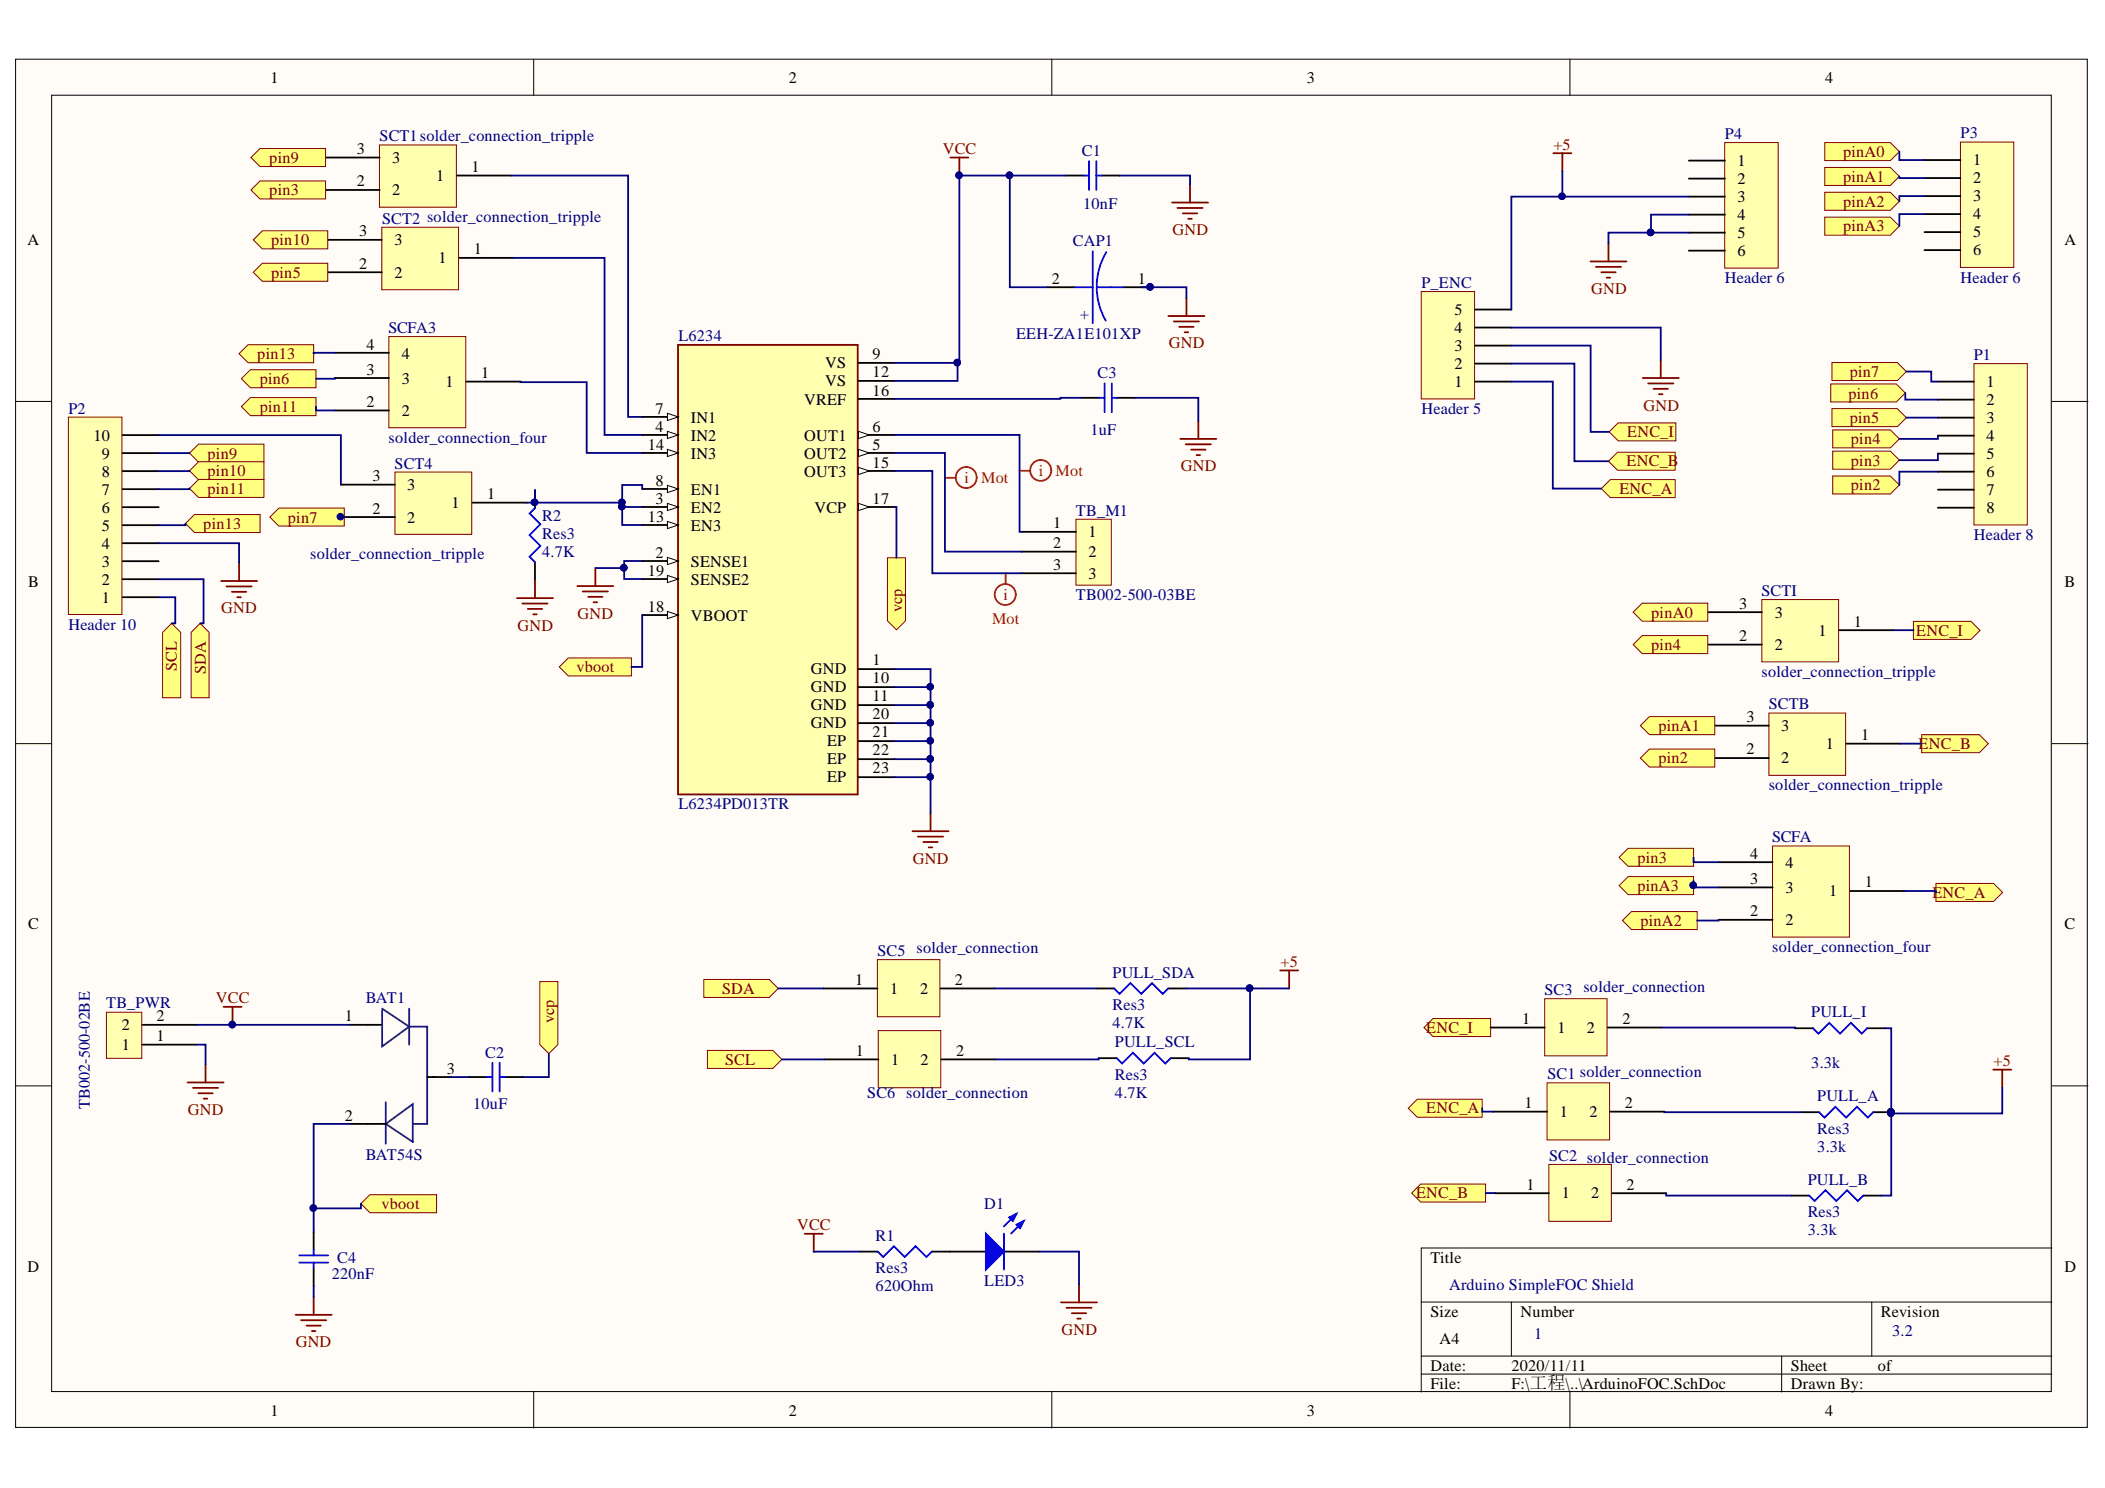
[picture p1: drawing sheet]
<svg xmlns="http://www.w3.org/2000/svg" width="297mm" height="210mm" viewBox="0 0 297 210" stroke-linecap="round" stroke-linejoin="round" font-family="sans-serif">
<defs><g id="words">
<g font-size="2.3">
<text x="38.2" y="11.7">1</text>
<text x="111.3" y="11.7">2</text>
<text x="184.4" y="11.7">3</text>
<text x="257.5" y="11.7">4</text>
<text x="50.4" y="21.7">3</text>
<text x="55.4" y="23">3</text>
<text x="245.2" y="23.4">1</text>
<text x="278.4" y="23.3">1</text>
<text x="50.4" y="26.3">2</text>
<text x="55.4" y="27.6">2</text>
<text x="61.5" y="25.5">1</text>
<text x="66.5" y="24.3">1</text>
<text x="245.2" y="26">2</text>
<text x="245.2" y="28.5">3</text>
<text x="278.4" y="25.9">2</text>
<text x="278.4" y="28.4">3</text>
<text x="3.9" y="34.5">A</text>
<text x="50.7" y="33.3">3</text>
<text x="55.7" y="34.6">3</text>
<text x="66.9" y="35.9">1</text>
<text x="245.2" y="31">4</text>
<text x="245.2" y="33.6">5</text>
<text x="278.4" y="31">4</text>
<text x="278.4" y="33.5">5</text>
<text x="291.3" y="34.5">A</text>
<text x="50.7" y="37.9">2</text>
<text x="55.7" y="39.2">2</text>
<text x="61.9" y="37.1">1</text>
<text x="148.4" y="40">2</text>
<text x="160.5" y="40">1</text>
<text x="245.2" y="36.1">6</text>
<text x="278.4" y="36">6</text>
<text x="205.2" y="47">4</text>
<text x="205.2" y="44.5">5</text>
<text x="51.7" y="52.9">3</text>
<text x="51.7" y="49.3">4</text>
<text x="56.7" y="50.6">4</text>
<text x="67.9" y="53.4">1</text>
<text x="116.5" y="51.9">VS</text>
<text x="123.1" y="50.7">9</text>
<text x="123.1" y="53.2">12</text>
<text x="205.2" y="52.1">2</text>
<text x="205.2" y="49.6">3</text>
<text x="51.7" y="57.4">2</text>
<text x="56.7" y="58.7">2</text>
<text x="56.7" y="54.1">3</text>
<text x="62.9" y="54.6">1</text>
<text x="92.5" y="58.4">7</text>
<text x="97.5" y="59.6">IN1</text>
<text x="113.5" y="57.1">VREF</text>
<text x="116.5" y="54.5">VS</text>
<text x="123.1" y="55.8">16</text>
<text x="205.2" y="54.6">1</text>
<text x="280.3" y="54.6">1</text>
<text x="280.3" y="57.2">2</text>
<text x="280.3" y="59.7">3</text>
<text x="13.2" y="62.2">10</text>
<text x="14.4" y="64.7">9</text>
<text x="91.4" y="63.4">14</text>
<text x="92.5" y="60.9">4</text>
<text x="97.5" y="62.2">IN2</text>
<text x="97.5" y="64.7">IN3</text>
<text x="113.5" y="62.2">OUT1</text>
<text x="113.5" y="64.7">OUT2</text>
<text x="123.1" y="60.9">6</text>
<text x="123.1" y="63.4">5</text>
<text x="123.1" y="66">15</text>
<text x="280.3" y="62.2">4</text>
<text x="280.3" y="64.8">5</text>
<text x="14.4" y="69.8">7</text>
<text x="14.4" y="67.2">8</text>
<text x="52.6" y="67.9">3</text>
<text x="57.5" y="69.2">3</text>
<text x="63.7" y="71.7">1</text>
<text x="68.7" y="70.4">1</text>
<text x="92.5" y="68.5">8</text>
<text x="92.5" y="71">3</text>
<text x="97.5" y="69.8">EN1</text>
<text x="113.5" y="67.2">OUT3</text>
<text x="123.1" y="71">17</text>
<text x="280.3" y="67.3">6</text>
<text x="280.3" y="69.9">7</text>
<text x="14.4" y="77.4">4</text>
<text x="14.4" y="74.8">5</text>
<text x="14.4" y="72.3">6</text>
<text x="52.6" y="72.5">2</text>
<text x="57.5" y="73.7">2</text>
<text x="91.4" y="73.6">13</text>
<text x="97.5" y="72.3">EN2</text>
<text x="97.5" y="74.8">EN3</text>
<text x="114.9" y="72.3">VCP</text>
<text x="148.6" y="74.5">1</text>
<text x="148.6" y="77.3">2</text>
<text x="153.6" y="75.8">1</text>
<text x="280.3" y="72.4">8</text>
<text x="4" y="82.8">B</text>
<text x="14.4" y="82.5">2</text>
<text x="14.4" y="79.9">3</text>
<text x="91.4" y="81.2">19</text>
<text x="92.5" y="78.7">2</text>
<text x="97.5" y="79.9">SENSE1</text>
<text x="97.5" y="82.5">SENSE2</text>
<text x="148.6" y="80.3">3</text>
<text x="153.6" y="78.6">2</text>
<text x="153.6" y="81.6">3</text>
<text x="291.3" y="82.8">B</text>
<text x="14.4" y="85">1</text>
<text x="91.4" y="86.3">18</text>
<text x="97.5" y="87.5">VBOOT</text>
<text x="245.4" y="85.8">3</text>
<text x="250.4" y="87.1">3</text>
<text x="256.6" y="89.6">1</text>
<text x="261.6" y="88.4">1</text>
<text x="114.4" y="95.1">GND</text>
<text x="123.1" y="93.9">1</text>
<text x="245.4" y="90.4">2</text>
<text x="250.4" y="91.7">2</text>
<text x="114.4" y="97.7">GND</text>
<text x="114.4" y="100.2">GND</text>
<text x="123.1" y="96.4">10</text>
<text x="123.1" y="99">11</text>
<text x="123.1" y="101.5">20</text>
<text x="246.5" y="101.8">3</text>
<text x="114.4" y="102.8">GND</text>
<text x="116.7" y="105.3">EP</text>
<text x="116.7" y="107.8">EP</text>
<text x="123.1" y="104">21</text>
<text x="123.1" y="106.6">22</text>
<text x="246.5" y="106.4">2</text>
<text x="251.4" y="107.7">2</text>
<text x="251.4" y="103.1">3</text>
<text x="257.6" y="105.6">1</text>
<text x="262.6" y="104.4">1</text>
<text x="116.7" y="110.4">EP</text>
<text x="123.1" y="109.1">23</text>
<text x="247" y="124.7">3</text>
<text x="247" y="121.1">4</text>
<text x="252" y="125.9">3</text>
<text x="252" y="122.4">4</text>
<text x="263.1" y="125.2">1</text>
<text x="4" y="131.1">C</text>
<text x="247" y="129.2">2</text>
<text x="252" y="130.5">2</text>
<text x="258.1" y="126.4">1</text>
<text x="291.3" y="131.1">C</text>
<text x="120.7" y="139">1</text>
<text x="125.6" y="140.2">1</text>
<text x="129.8" y="140.2">2</text>
<text x="134.7" y="139">2</text>
<text x="17.2" y="148.2">1</text>
<text x="17.2" y="145.3">2</text>
<text x="22.1" y="146.9">1</text>
<text x="22.1" y="144">2</text>
<text x="48.7" y="144">1</text>
<text x="120.8" y="148.9">1</text>
<text x="134.9" y="148.9">2</text>
<text x="214.8" y="144.5">1</text>
<text x="219.8" y="145.7">1</text>
<text x="223.9" y="145.7">2</text>
<text x="228.9" y="144.5">2</text>
<text x="63.1" y="151.5">3</text>
<text x="125.8" y="150.2">1</text>
<text x="129.9" y="150.2">2</text>
<text x="48.7" y="158.1">2</text>
<text x="215.1" y="156.3">1</text>
<text x="220.1" y="157.6">1</text>
<text x="224.3" y="157.6">2</text>
<text x="229.3" y="156.3">2</text>
<text x="215.4" y="167.8">1</text>
<text x="229.5" y="167.8">2</text>
<text x="220.4" y="169.1">1</text>
<text x="224.5" y="169.1">2</text>
<text x="3.9" y="179.4">D</text>
<text x="201.9" y="178.1">Title</text>
<text x="291.3" y="179.4">D</text>
<text x="201.9" y="185.7">Size</text>
<text x="214.5" y="185.7">Number</text>
<text x="265.4" y="185.7">Revision</text>
<text x="203.1" y="189.5">A4</text>
<text x="201.9" y="193.3">Date:</text>
<text x="201.9" y="195.9">File:</text>
<text x="213.3" y="193.3">2020/11/11</text>
<text x="213.3" y="195.9">F:\工程\..\ArduinoFOC.SchDoc</text>
<text x="252.7" y="193.3">Sheet</text>
<text x="252.7" y="195.9">Drawn By:</text>
<text x="265" y="193.3">of</text>
<text x="38.2" y="199.7">1</text>
<text x="111.3" y="199.7">2</text>
<text x="184.4" y="199.7">3</text>
<text x="257.5" y="199.7">4</text>
</g>
<g font-size="2.3" fill="#800000">
<text x="38" y="23">pin9</text>
<text x="133" y="21.7">VCC</text>
<text x="219.2" y="21.1">+5</text>
<text x="260.1" y="22.2">pinA0</text>
<text x="38" y="27.6">pin3</text>
<text x="260.1" y="25.7">pinA1</text>
<text x="260.1" y="29.2">pinA2</text>
<text x="38.3" y="34.6">pin10</text>
<text x="165.5" y="33.1">GND</text>
<text x="260.1" y="32.6">pinA3</text>
<text x="38.3" y="39.2">pin5</text>
<text x="224.5" y="41.4">GND</text>
<text x="36.3" y="50.7">pin13</text>
<text x="165" y="49.1">GND</text>
<text x="261" y="53.2">pin7</text>
<text x="36.6" y="58.1">pin11</text>
<text x="36.6" y="54.2">pin6</text>
<text x="231.9" y="57.9">GND</text>
<text x="260.8" y="56.2">pin6</text>
<text x="261" y="59.7">pin5</text>
<text x="29.3" y="64.7">pin9</text>
<text x="229.5" y="65.8">ENC_B</text>
<text x="229.6" y="61.7">ENC_I</text>
<text x="261.2" y="65.7">pin3</text>
<text x="261.2" y="62.7">pin4</text>
<text x="29.3" y="67.1">pin10</text>
<text x="29.3" y="69.7">pin11</text>
<text x="166.6" y="66.5">GND</text>
<text x="228.5" y="69.7">ENC_A</text>
<text x="261.2" y="69.2">pin2</text>
<text x="28.7" y="74.7">pin13</text>
<text x="40.6" y="73.7">pin7</text>
<text x="31.2" y="86.5">GND</text>
<text x="73" y="89">GND</text>
<text x="81.5" y="87.3">GND</text>
<text x="127.3" y="86.3" transform="rotate(-90 127.3 86.3)">vcp</text>
<text x="233" y="87.1">pinA0</text>
<text x="270.4" y="89.7">ENC_I</text>
<text x="25" y="94.6" transform="rotate(-90 25 94.6)">SCL</text>
<text x="29" y="95.1" transform="rotate(-90 29 95.1)">SDA</text>
<text x="81.3" y="94.8">vboot</text>
<text x="233" y="91.7">pin4</text>
<text x="234" y="103.1">pinA1</text>
<text x="234" y="107.7">pin2</text>
<text x="270.7" y="105.6">ENC_B</text>
<text x="128.8" y="121.9">GND</text>
<text x="231" y="121.7">pin3</text>
<text x="231" y="125.7">pinA3</text>
<text x="231.5" y="130.7">pinA2</text>
<text x="272.7" y="126.7">ENC_A</text>
<text x="180.7" y="136.4">+5</text>
<text x="30.5" y="141.5">VCC</text>
<text x="101.9" y="140.2">SDA</text>
<text x="78.2" y="144.3" transform="rotate(-90 78.2 144.3)">vcp</text>
<text x="201.3" y="145.7">ENC_I</text>
<text x="102.3" y="150.2">SCL</text>
<text x="281.3" y="150.4">+5</text>
<text x="26.5" y="157.3">GND</text>
<text x="201.3" y="157.1">ENC_A</text>
<text x="53.8" y="170.6">vboot</text>
<text x="112.5" y="173.5">VCC</text>
<text x="199.8" y="169.1">ENC_B</text>
<text x="41.7" y="190">GND</text>
<text x="149.8" y="188.3">GND</text>
</g>
<g font-size="2.3" fill="#000080">
<text x="53.6" y="20">SCT1solder_connection_tripple</text>
<text x="152.7" y="22">C1</text>
<text x="243.4" y="19.6">P4</text>
<text x="276.7" y="19.5">P3</text>
<text x="152.8" y="29.4">10nF</text>
<text x="53.9" y="31.5">SCT2 solder_connection_tripple</text>
<text x="151.4" y="34.7">CAP1</text>
<text x="200.6" y="40.6">P_ENC</text>
<text x="243.4" y="39.9">Header 6</text>
<text x="276.7" y="39.9">Header 6</text>
<text x="54.8" y="47">SCFA3</text>
<text x="143.4" y="47.9">EEH-ZA1E101XP</text>
<text x="153.7" y="43.8" transform="rotate(-180 153.7 43.8)">+</text>
<text x="95.7" y="48.1">L6234</text>
<text x="154.9" y="53.4">C3</text>
<text x="278.5" y="50.8">P1</text>
<text x="9.6" y="58.4">P2</text>
<text x="200.6" y="58.4">Header 5</text>
<text x="54.8" y="62.5">solder_connection_four</text>
<text x="153.9" y="61.4">1uF</text>
<text x="55.7" y="66.1">SCT4</text>
<text x="76.5" y="73.5">R2</text>
<text x="76.5" y="76">Res3</text>
<text x="151.8" y="72.7">TB_M1</text>
<text x="278.5" y="76.2">Header 8</text>
<text x="43.8" y="78.9">solder_connection_tripple</text>
<text x="76.5" y="78.6">4.7K</text>
<text x="9.6" y="88.8">Header 10</text>
<text x="151.8" y="84.7">TB002-500-03BE</text>
<text x="248.6" y="84.1">SCTI</text>
<text x="248.6" y="95.5">solder_connection_tripple</text>
<text x="249.6" y="100.1">SCTB</text>
<text x="249.6" y="111.5">solder_connection_tripple</text>
<text x="95.7" y="114.2">L6234PD013TR</text>
<text x="250.1" y="118.8">SCFA</text>
<text x="123.8" y="134.9">SC5 solder_connection</text>
<text x="157" y="137.9">PULL_SDA</text>
<text x="250.1" y="134.3">solder_connection_four</text>
<text x="15" y="142.3">TB_PWR</text>
<text x="51.6" y="141.5">BAT1</text>
<text x="157" y="142.5">Res3</text>
<text x="217.9" y="140.4">SC3 solder_connection</text>
<text x="255.6" y="143.5">PULL_I</text>
<text x="68.5" y="149.2">C2</text>
<text x="157" y="145">4.7K</text>
<text x="157.3" y="147.8">PULL_SCL</text>
<text x="122.4" y="154.9">SC6 solder_connection</text>
<text x="157.3" y="154.9">4.7K</text>
<text x="157.3" y="152.3">Res3</text>
<text x="218.4" y="152.2">SC1 solder_connection</text>
<text x="255.6" y="150.6">3.3k</text>
<text x="256.4" y="155.4">PULL_A</text>
<text x="12.7" y="156.5" transform="rotate(-90 12.7 156.5)">TB002-500-02BE</text>
<text x="66.8" y="156.5">10uF</text>
<text x="256.4" y="159.9">Res3</text>
<text x="51.6" y="163.7">BAT54S</text>
<text x="218.6" y="163.7">SC2 solder_connection</text>
<text x="255.1" y="167.1">PULL_B</text>
<text x="256.4" y="162.5">3.3k</text>
<text x="138.9" y="170.5">D1</text>
<text x="255.1" y="171.7">Res3</text>
<text x="47.6" y="178.1">C4</text>
<text x="123.6" y="175.1">R1</text>
<text x="123.6" y="179.6">Res3</text>
<text x="255.1" y="174.2">3.3k</text>
<text x="46.8" y="180.4">220nF</text>
<text x="123.6" y="182.2">620Ohm</text>
<text x="138.9" y="181.4">LED3</text>
<text x="204.5" y="181.9">Arduino SimpleFOC Shield</text>
<text x="216.5" y="188.9">1</text>
<text x="267" y="188.4">3.2</text>
</g>
<g font-size="2.3" fill="#f00">
<text x="136.1" y="68.2">i</text>
<text x="138.5" y="68.2">Mot</text>
<text x="146.6" y="67.1">i</text>
<text x="149" y="67.1">Mot</text>
<text x="140" y="88">Mot</text>
<text x="141.6" y="84.7">i</text>
</g>
</g></defs>
<g fill="#fffcf8" stroke="#000" stroke-width=".14">
<path d="M2.2 8.4h292.3v193h-292.3z"/>
<path d="M7.3 13.4h282.2v182.9h-282.2z"/>
</g>
<g fill="none" stroke="#000" stroke-width=".14">
<path d="M75.3 8.4v5M148.4 8.4v5M221.5 8.4v5M2.2 56.6h5.1M289.6 56.6h5M2.2 104.9h5.1M289.6 104.9h5M2.2 153.2h5.1M289.6 153.2h5M289.6 176h-89v20.4M75.3 196.4v5.1M148.4 196.4v5.1"/>
<path d="M200.6 183.7h89M200.6 191.3h89M200.6 193.8h89M213.3 183.7v7.6M221.5 196.4v5.1M251.4 191.3v5.1M264.1 183.7v7.6"/>
</g>
<path d="M278.5 51.3h7.6v22.8h-7.6z" fill="#ffffb0" stroke="#800000" stroke-width=".14"/>
<path d="M273.5 53.8h5M273.5 56.4h5M273.5 58.9h5M273.5 61.5h5M273.5 64h5M273.5 66.5h5M273.5 69.1h5M273.5 71.6h5" fill="none" stroke="#000" stroke-width=".25"/>
<path d="M276.6 20h7.6v17.7h-7.6z" fill="#ffffb0" stroke="#800000" stroke-width=".14"/>
<path d="M271.6 22.6h5M271.6 25.1h5M271.6 27.7h5M271.6 30.2h5M271.6 32.7h5M271.6 35.3h5" fill="none" stroke="#000" stroke-width=".25"/>
<path d="M243.4 20.1h7.5v17.7h-7.5z" fill="#ffffb0" stroke="#800000" stroke-width=".14"/>
<g fill="none" stroke="#000" stroke-width=".25">
<path d="M150.4 24.8h2.5M155.5 24.8h2.5M238.3 22.7h5.1M238.3 25.2h5.1M238.3 27.7h5.1M238.3 30.3h5.1M238.3 32.8h5.1M238.3 35.4h5.1M147.8 40.5h3.9M152.6 56.1h2.5M157.7 56.1h2.5M158.5 40.5h3.8"/>
<path d="M66.2 151.9h2.5M71.3 151.9h2.5M44.3 173.8v2.5M44.3 178.9v2.5"/>
</g>
<path d="M81.5 82.7h5.1M82.2 83.4h3.6M83 84.2h2M83.8 85h.5M84 80.1v2.6M128.8 117.3h5.1M129.5 118h3.6M130.3 118.8h2M131.1 119.5h.5M131.3 114.7v2.6" fill="none" stroke="#800000" stroke-width=".25"/>
<circle cx="162.3" cy="40.5" r=".46" fill="#000080" stroke="#000080" stroke-width=".14"/>
<g fill="none" stroke="#00f" stroke-width=".25">
<path d="M152.9 24.8h.8M153.7 22.7v4.1M154.2 35.4v10.2M154.7 22.7v4.1M154.7 24.8h.8M156.1 35.6a9.5 9.5 0 0 0-.1 9.6M151.7 40.5h2.5M155 40.5h3.5M155.1 56.1h.8M155.9 54.1v4.1M156.9 54.1v4.1M156.9 56.1h.8"/>
<path d="M68.7 151.9h.8M69.5 149.9v4.1M70.5 149.9v4.1M70.5 151.9h.8M42.2 177.1h4.1M42.2 178.1h4.1M44.3 176.3v.8M44.3 178.1v.8"/>
</g>
<path d="M151.8 73.2h5v9.3h-5z" fill="#ffffb0" stroke="#800000" stroke-width=".14"/>
<path d="M144.2 75h7.6M144.2 77.8h7.6M144.2 80.9h7.6" fill="none" stroke="#000" stroke-width=".25"/>
<path d="M15 142.8h5v6.5h-5z" fill="#ffffb0" stroke="#800000" stroke-width=".14"/>
<path d="M20.1 147.4h7.6M20.1 144.6h7.6" fill="none" stroke="#000" stroke-width=".25"/>
<path d="M95.7 48.6h25.3v63.5h-25.3z" fill="#ffffb0" stroke="#800000" stroke-width=".25"/>
<path d="M90.6 58.8h5.1" fill="none" stroke="#000" stroke-width=".25"/>
<path d="M94.2 58.3l1.5 .5-1.5 .5z" fill="#fffcf8"/>
<path d="M94.2 58.3l1.5 .5-1.5 .5z" fill="none" stroke="#000" stroke-width=".14"/>
<path d="M90.6 61.4h5.1" fill="none" stroke="#000" stroke-width=".25"/>
<path d="M94.2 60.8l1.5 .6-1.5 .5z" fill="#fffcf8"/>
<path d="M94.2 60.8l1.5 .6-1.5 .5z" fill="none" stroke="#000" stroke-width=".14"/>
<path d="M90.6 63.9h5.1" fill="none" stroke="#000" stroke-width=".25"/>
<path d="M94.2 63.4l1.5 .5-1.5 .5z" fill="#fffcf8"/>
<path d="M94.2 63.4l1.5 .5-1.5 .5z" fill="none" stroke="#000" stroke-width=".14"/>
<path d="M90.6 69h5.1" fill="none" stroke="#000" stroke-width=".25"/>
<path d="M94.2 68.5l1.5 .5-1.5 .5z" fill="#fffcf8"/>
<path d="M94.2 68.5l1.5 .5-1.5 .5z" fill="none" stroke="#000" stroke-width=".14"/>
<path d="M90.6 71.5h5.1" fill="none" stroke="#000" stroke-width=".25"/>
<path d="M94.2 71l1.5 .5-1.5 .5z" fill="#fffcf8"/>
<path d="M94.2 71l1.5 .5-1.5 .5z" fill="none" stroke="#000" stroke-width=".14"/>
<path d="M90.6 74.1h5.1" fill="none" stroke="#000" stroke-width=".25"/>
<path d="M94.2 73.5l1.5 .6-1.5 .5z" fill="#fffcf8"/>
<path d="M94.2 73.5l1.5 .6-1.5 .5z" fill="none" stroke="#000" stroke-width=".14"/>
<path d="M90.6 79.1h5.1" fill="none" stroke="#000" stroke-width=".25"/>
<path d="M94.2 78.6l1.5 .5-1.5 .5z" fill="#fffcf8"/>
<path d="M94.2 78.6l1.5 .5-1.5 .5z" fill="none" stroke="#000" stroke-width=".14"/>
<path d="M90.6 81.7h5.1" fill="none" stroke="#000" stroke-width=".25"/>
<path d="M94.2 81.2l1.5 .5-1.5 .5z" fill="#fffcf8"/>
<path d="M94.2 81.2l1.5 .5-1.5 .5z" fill="none" stroke="#000" stroke-width=".14"/>
<path d="M90.6 86.8h5.1" fill="none" stroke="#000" stroke-width=".25"/>
<path d="M94.2 86.3l1.5 .5-1.5 .5z" fill="#fffcf8"/>
<path d="M94.2 86.3l1.5 .5-1.5 .5z" fill="none" stroke="#000" stroke-width=".14"/>
<path d="M121.1 51.2h5.1M121.1 53.7h5.1M121.1 56.3h5.1M121.1 61.4h5.1" fill="none" stroke="#000" stroke-width=".25"/>
<path d="M121.1 60.8l1.6 .6-1.6 .5z" fill="#fffcf8"/>
<path d="M121.1 60.8l1.6 .6-1.6 .5z" fill="none" stroke="#000" stroke-width=".14"/>
<path d="M121.1 63.9h5.1" fill="none" stroke="#000" stroke-width=".25"/>
<path d="M121.1 63.4l1.6 .5-1.6 .5z" fill="#fffcf8"/>
<path d="M121.1 63.4l1.6 .5-1.6 .5z" fill="none" stroke="#000" stroke-width=".14"/>
<path d="M121.1 66.4h5.1" fill="none" stroke="#000" stroke-width=".25"/>
<path d="M121.1 65.9l1.6 .5-1.6 .5z" fill="#fffcf8"/>
<path d="M121.1 65.9l1.6 .5-1.6 .5z" fill="none" stroke="#000" stroke-width=".14"/>
<path d="M121.1 71.5h5.1" fill="none" stroke="#000" stroke-width=".25"/>
<path d="M121.1 71l1.6 .5-1.6 .5z" fill="#fffcf8"/>
<path d="M121.1 71l1.6 .5-1.6 .5z" fill="none" stroke="#000" stroke-width=".14"/>
<path d="M121.1 94.4h5.1M121.1 96.9h5.1M121.1 99.5h5.1M121.1 102h5.1M121.1 104.5h5.1M121.1 107.1h5.1M121.1 109.6h5.1" fill="none" stroke="#000" stroke-width=".25"/>
<path d="M200.6 41.1h7.5v15.2h-7.5z" fill="#ffffb0" stroke="#800000" stroke-width=".14"/>
<path d="M208.2 53.8h5.1M208.2 51.3h5.1M208.2 48.8h5.1M208.2 46.2h5.1M208.2 43.7h5.1M49.3 144.6h4.6M49.3 158.5h5.1M60.3 151.9h3.3" fill="none" stroke="#000" stroke-width=".25"/>
<path d="M53.9 142.3l3.8 2.5-3.8 2.8v-5.1M54.4 158.5l3.8-2.8v5.4zM54.4 155.5v5.8M57.7 144.8h2.6v13.7h-2.1M57.7 142.3v5.1" fill="none" stroke="#073763" stroke-width=".25"/>
<path d="M26.5 152.7h5M27.2 153.5h3.6M28 154.2h2M28.7 155h.6M29 150.2v2.5M41.7 185.5h5.1M42.5 186.2h3.5M43.2 187h2.1M44 187.8h.5M44.3 182.9v2.6" fill="none" stroke="#800000" stroke-width=".25"/>
<g fill="#ffff80" stroke="#800000" stroke-width=".14">
<path d="M78.9 94.1l1.3-1.3h8.9v2.6h-8.9z" fill-rule="evenodd"/>
<path d="M125.2 78.7h2.6v8.9l-1.3 1.2-1.3-1.2z" fill-rule="evenodd"/>
</g>
<g fill="none" stroke="#800000" stroke-width=".25">
<path d="M165.4 28.6h5.1M166.1 29.3h3.6M166.9 30.1h2M167.7 30.9h.5M167.9 26v2.6M224.4 36.9h5.1M225.2 37.6h3.6M226 38.4h2M226.7 39.2h.5M227 34.3v2.6M164.9 44.6h5.1M165.6 45.3h3.6"/>
<path d="M166.4 46.1h2M167.2 46.9h.5M167.4 42v2.6M169.1 59.4v2.5M231.8 53.3h5.1M232.6 54.1h3.5M233.3 54.8h2.1M234.1 55.6h.5M234.3 50.8v2.5M166.6 61.9h5M167.3 62.7h3.6M168.1 63.4h2"/>
<path d="M168.8 64.2h.6M31.5 142h2.6M32.8 142v2.6"/>
</g>
<circle cx="32.8" cy="144.5" r=".46" fill="#000080" stroke="#000080" stroke-width=".14"/>
<g fill="none" stroke="#f00" stroke-width=".25">
<path d="M133.3 67.4h1.6M143.9 66.4h1.5M141.9 80.9v1.5"/>
<circle cx="136.3" cy="67.4" r="1.48"/>
<circle cx="146.9" cy="66.4" r="1.48"/>
<circle cx="141.9" cy="83.9" r="1.48"/>
</g>
<g fill="#ffff80" stroke="#800000" stroke-width=".14">
<path d="M50.9 169.8l1.3-1.3h9.4v2.6h-9.4z" fill-rule="evenodd"/>
<path d="M76.2 138.5h2.5v8.9l-1.3 1.2-1.2-1.2z" fill-rule="evenodd"/>
</g>
<path d="M134 176.6h5.1M141.7 176.6h5" fill="none" stroke="#000" stroke-width=".25"/>
<path d="M139.1 174l2.6 2.6-2.6 2.5z" fill="#00f"/>
<path d="M139.1 174l2.6 2.6-2.6 2.5zM143.4 171.2l-1.7 1.8M144.5 172.2l-1.8 1.8" fill="none" stroke="#00f" stroke-width=".25"/>
<path d="M143.4 172.7l1.1-.5-.6 1.1z" fill="#00f"/>
<path d="M143.4 172.7l1.1-.5-.6 1.1z" fill="none" stroke="#00f" stroke-width=".25"/>
<path d="M142.4 171.7l1-.5-.5 1z" fill="#00f"/>
<path d="M256.7 156.9l.8 .8 1.5-1.6 1.5 1.6 1.5-1.6 1.6 1.6 .7-.8M141.7 174v5.1M142.4 171.7l1-.5-.5 1zM255.3 168.7l.8 .7 1.5-1.5 1.5 1.5 1.5-1.5 1.6 1.5 .7-.7" fill="none" stroke="#00f" stroke-width=".25"/>
<path d="M149.7 183.7h5.1M150.5 184.5h3.5M151.2 185.2h2.1M152 186h.5M152.3 181.2v2.5" fill="none" stroke="#800000" stroke-width=".25"/>
<path d="M254.2 156.9h2.5M264.3 156.9h2.6M252.8 168.7h2.5M262.9 168.7h2.6" fill="none" stroke="#000" stroke-width=".25"/>
<circle cx="266.8" cy="156.8" r=".46" fill="#000080" stroke="#000080" stroke-width=".14"/>
<g fill="#ffff80" stroke="#800000" stroke-width=".14">
<path d="M227 65.1l1.2-1.3h8.2v2.5h-8.2z" fill-rule="evenodd"/>
<path d="M198.7 156.3l1.3-1.2h9.1v2.5h-9.1z" fill-rule="evenodd"/>
<path d="M226 68.9l1.2-1.2h9.2v2.5h-9.2z" fill-rule="evenodd"/>
<path d="M199.2 168.3l1.3-1.3h9.1v2.6h-9.1z" fill-rule="evenodd"/>
</g>
<path d="M218.6 164.3h8.8v8h-8.8z" fill="#ffffb0" stroke="#800000" stroke-width=".14"/>
<path d="M211 168.3h7.6M227.5 168.3h7.6" fill="none" stroke="#000" stroke-width=".25"/>
<path d="M218.3 152.7h8.8v8.1h-8.8z" fill="#ffffb0" stroke="#800000" stroke-width=".14"/>
<path d="M75.5 69.1v2.6M75.5 79.3v2.5M210.7 156.8h7.6M227.2 156.8h7.7" fill="none" stroke="#000" stroke-width=".25"/>
<path d="M75.5 71.7l-.8 .7 1.6 1.6-1.6 1.5 1.6 1.5-1.6 1.5 .8 .8" fill="none" stroke="#00f" stroke-width=".25"/>
<path d="M72.9 84.4h5.1M73.7 85.1h3.6M74.5 85.9h2M75.2 86.7h.5M75.5 81.8v2.6" fill="none" stroke="#800000" stroke-width=".25"/>
<path d="M53.5 20.4h10.9v8.8h-10.9z" fill="#ffffb0" stroke="#800000" stroke-width=".14"/>
<path d="M45.9 26.8h7.7M45.9 22.2h7.7M64.5 24.8h7.6" fill="none" stroke="#000" stroke-width=".25"/>
<g fill="#ffff80" stroke="#800000" stroke-width=".14">
<path d="M227.1 60.9l1.2-1.2h8.2v2.5h-8.2z" fill-rule="evenodd"/>
<path d="M200.9 144.9l1.3-1.2h8.1v2.5h-8.1z" fill-rule="evenodd"/>
</g>
<path d="M218 140.9h8.8v8h-8.8z" fill="#ffffb0" stroke="#800000" stroke-width=".14"/>
<path d="M210.3 144.9h7.7M226.9 144.9h7.6M253.3 145h2.5M263.5 145h2.5" fill="none" stroke="#000" stroke-width=".25"/>
<path d="M255.8 145l.8 .8 1.5-1.5 1.6 1.5 1.5-1.5 1.5 1.5 .8-.8" fill="none" stroke="#00f" stroke-width=".25"/>
<path d="M53.9 32.1h10.8v8.8h-10.8z" fill="#ffffb0" stroke="#800000" stroke-width=".14"/>
<path d="M46.2 38.4h7.7M46.2 33.8h7.7M64.8 36.4h7.6M121.3 176.6h2.6M131.5 176.6h2.5" fill="none" stroke="#000" stroke-width=".25"/>
<path d="M123.9 176.6l.7 .7 1.5-1.5 1.6 1.5 1.5-1.5 1.5 1.5 .8-.7" fill="none" stroke="#00f" stroke-width=".25"/>
<g fill="#ffff80" stroke="#800000" stroke-width=".14">
<path d="M26.7 63.9l1.3-1.3h9.2v2.6h-9.2z" fill-rule="evenodd"/>
<path d="M26.7 66.4l1.3-1.3h9.2v2.6h-9.2z" fill-rule="evenodd"/>
<path d="M26.7 68.9l1.3-1.3h9.2v2.6h-9.2z" fill-rule="evenodd"/>
<path d="M35.4 22.2l1.3-1.2h9.2v2.5h-9.2z" fill-rule="evenodd"/>
<path d="M35.7 33.8l1.3-1.2h9.2v2.5h-9.2z" fill-rule="evenodd"/>
<path d="M34.1 57.4l1.2-1.3h9.3v2.5h-9.3z" fill-rule="evenodd"/>
<path d="M35.4 26.8l1.3-1.3h9.2v2.6h-9.2z" fill-rule="evenodd"/>
<path d="M35.7 38.4l1.3-1.3h9.2v2.6h-9.2z" fill-rule="evenodd"/>
<path d="M34.1 53.4l1.2-1.2h9.3v2.5h-9.3z" fill-rule="evenodd"/>
<path d="M258.5 57.6h9.2l1.3 1.3-1.3 1.3h-9.2z" fill-rule="evenodd"/>
<path d="M258.3 54.2h9.3l1.3 1.2-1.3 1.3h-9.3z" fill-rule="evenodd"/>
</g>
<path d="M55.7 66.6h10.9v8.8h-10.9z" fill="#ffffb0" stroke="#800000" stroke-width=".14"/>
<path d="M48.1 72.9h7.6M48.1 68.4h7.6M66.7 70.9h7.6" fill="none" stroke="#000" stroke-width=".25"/>
<circle cx="48" cy="72.9" r=".46" fill="#000080" stroke="#000080" stroke-width=".14"/>
<g fill="#ffff80" stroke="#800000" stroke-width=".14">
<path d="M38.1 72.9l1.3-1.2h9.2v2.5h-9.2z" fill-rule="evenodd"/>
<path d="M258.5 51.1h9.2l1.3 1.3-1.3 1.3h-9.2z" fill-rule="evenodd"/>
</g>
<path d="M219.2 21.6h2.5M220.5 21.6v2.6M33.7 79.4v2.6M31.2 82h5.1M32 82.7h3.5M32.7 83.5h2.1M33.5 84.2h.5M281.3 150.9h2.5M282.5 150.9v2.5" fill="none" stroke="#800000" stroke-width=".25"/>
<path d="M248.6 84.6h10.8v8.8h-10.8z" fill="#ffffb0" stroke="#800000" stroke-width=".14"/>
<path d="M241 90.9h7.6M241 86.4h7.6M259.6 88.9h7.6" fill="none" stroke="#000" stroke-width=".25"/>
<path d="M249.6 100.6h10.8v8.8h-10.8z" fill="#ffffb0" stroke="#800000" stroke-width=".14"/>
<path d="M242 106.9h7.6M242 102.4h7.6M260.5 104.9h7.7" fill="none" stroke="#000" stroke-width=".25"/>
<g fill="#ffff80" stroke="#800000" stroke-width=".14">
<path d="M258.6 63.6h8.1l1.3 1.3-1.3 1.3h-8.1z" fill-rule="evenodd"/>
<path d="M258.6 67.1h8.1l1.3 1.3-1.3 1.3h-8.1z" fill-rule="evenodd"/>
<path d="M258.6 60.6h8.1l1.3 1.3-1.3 1.3h-8.1z" fill-rule="evenodd"/>
<path d="M257.5 20.1h9.2l1.3 1.3-1.3 1.3h-9.2z" fill-rule="evenodd"/>
<path d="M257.5 23.6h9.2l1.3 1.3-1.3 1.3h-9.2z" fill-rule="evenodd"/>
<path d="M257.5 27.1h9.2l1.3 1.3-1.3 1.3h-9.2z" fill-rule="evenodd"/>
<path d="M257.5 30.6h9.2l1.3 1.3-1.3 1.3h-9.2z" fill-rule="evenodd"/>
<path d="M230.5 86.4l1.2-1.3h9.3v2.5h-9.3z" fill-rule="evenodd"/>
<path d="M230.5 90.9l1.2-1.2h9.3v2.5h-9.3z" fill-rule="evenodd"/>
<path d="M270 87.7h8.1l1.3 1.2-1.3 1.3h-8.1z" fill-rule="evenodd"/>
<path d="M231.5 102.4l1.2-1.3h9.3v2.5h-9.3z" fill-rule="evenodd"/>
<path d="M231.5 106.9l1.2-1.2h9.3v2.5h-9.3z" fill-rule="evenodd"/>
<path d="M271.2 103.6h8.1l1.3 1.3-1.3 1.3h-8.1z" fill-rule="evenodd"/>
<path d="M229 129.9l1.2-1.3h9.3v2.5h-9.3z" fill-rule="evenodd"/>
<path d="M228.5 120.9l1.2-1.2h9.3v2.5h-9.3z" fill-rule="evenodd"/>
<path d="M273.2 124.6h8.1l1.3 1.3-1.3 1.3h-8.1z" fill-rule="evenodd"/>
</g>
<path d="M250.1 119.3h10.9v12.9h-10.9z" fill="#ffffb0" stroke="#800000" stroke-width=".14"/>
<path d="M242.5 129.8h7.6M242.5 125.2h7.6M242.5 121.6h7.6M261.1 125.7h7.6" fill="none" stroke="#000" stroke-width=".25"/>
<path d="M228.5 124.9l1.2-1.2h9.3v2.5h-9.3z" fill-rule="evenodd" fill="#ffff80" stroke="#800000" stroke-width=".14"/>
<g fill="#000080" stroke="#000080" stroke-width=".14">
<circle cx="238.9" cy="124.9" r=".46"/>
<circle cx="135.3" cy="24.7" r=".46"/>
</g>
<path d="M134.1 22.2h2.5M135.4 22.2v2.6M113.6 174h2.5M114.8 174v2.6" fill="none" stroke="#800000" stroke-width=".25"/>
<path d="M54.9 47.5h10.8v12.8h-10.8z" fill="#ffffb0" stroke="#800000" stroke-width=".14"/>
<path d="M47.3 57.9h7.6M47.3 53.3h7.6M47.3 49.8h7.6M65.8 53.8h7.7" fill="none" stroke="#000" stroke-width=".25"/>
<g fill="#ffff80" stroke="#800000" stroke-width=".14">
<path d="M33.7 49.9l1.3-1.3h9.3v2.6h-9.3z" fill-rule="evenodd"/>
<path d="M26.2 73.9l1.3-1.3h9.2v2.5h-9.2z" fill-rule="evenodd"/>
</g>
<path d="M9.7 58.8h7.5v27.9h-7.5z" fill="#ffffb0" stroke="#800000" stroke-width=".14"/>
<path d="M17.3 79.2h5.1M17.3 76.6h5.1M17.3 74.1h5.1M17.3 71.5h5.1M17.3 69h5.1M17.3 66.5h5.1M17.3 63.9h5.1M17.3 61.4h5.1M17.3 84.2h5.1M17.3 81.7h5.1" fill="none" stroke="#000" stroke-width=".25"/>
<path d="M123.8 135.4h8.8v8h-8.8z" fill="#ffffb0" stroke="#800000" stroke-width=".14"/>
<path d="M116.2 139.4h7.6M132.7 139.4h7.7" fill="none" stroke="#000" stroke-width=".25"/>
<path d="M123.9 145.4h8.9v8h-8.9z" fill="#ffffb0" stroke="#800000" stroke-width=".14"/>
<path d="M154.7 139.4h2.5M164.9 139.4h2.5M116.3 149.4h7.7M132.9 149.4h7.6M155 149.3h2.6M165.2 149.3h2.5" fill="none" stroke="#000" stroke-width=".25"/>
<path d="M157.2 139.4l.8 .8 1.5-1.5 1.5 1.5 1.6-1.5 1.5 1.5 .8-.8M157.6 149.3l.7 .7 1.6-1.5 1.5 1.5 1.5-1.5 1.5 1.5 .8-.7" fill="none" stroke="#00f" stroke-width=".25"/>
<path d="M180.6 136.9h2.6M181.9 136.9v2.5" fill="none" stroke="#800000" stroke-width=".25"/>
<g fill="#ffff80" stroke="#800000" stroke-width=".14">
<path d="M27 89.2l1.2-1.3 1.3 1.3v9.2h-2.5z" fill-rule="evenodd"/>
<path d="M23 89.2l1.2-1.3 1.3 1.3v9.2h-2.5z" fill-rule="evenodd"/>
<path d="M99.3 138.2h9.2l1.3 1.2-1.3 1.3h-9.2z" fill-rule="evenodd"/>
<path d="M99.8 148.2h9.3l1.2 1.2-1.2 1.3h-9.3z" fill-rule="evenodd"/>
</g>
<g fill="none" stroke="#000080" stroke-width=".25">
<path d="M72.1 24.8h16.5v34h2M72.4 36.4h12.9v25h5.3M142.5 24.8h7.9M158 24.8h9.9v1.2M220.5 27.7h-7.2v16M220.5 24.2v3.5h17.8M238.3 30.3h-5.3v2.5M238.3 32.8h-11.3v1.5M268 21.4v1.2h3.6M268 24.9v.2h3.6M271.6 27.7h-3.6v.7M271.6 30.2h-3.6v1.7"/>
<path d="M44.6 57.4v.5h2.7M47.3 49.8h-3v.1M47.3 53.3v.1h-2.7M73.5 53.8v.1h9.3v10h7.8M126.2 51.2h8.9M147.8 40.5h-5.3v-15.7h-7.1v26.4h-.3v2.5h-8.9M152.6 56.1h-3v.2h-23.4M160.2 56.1h8.9v3.3M161.1 40.5h6.3v1.5M213.3 46.2h21v4.6M213.3 53.8h5.8v15.1h6.9M213.3 51.3h8.9v13.8h4.8"/>
<path d="M213.3 48.8h11.2v12.1h2.6M268.9 55.4v1h4.6M269 58.9h4.5M269 52.4h3.5v1.4h1M22.4 61.4h25.7v7M22.4 63.9h4.3M22.4 76.6h11.3v2.8M26.2 73.9v.2h-3.8M26.7 66.4l-4.3 .1M26.7 68.9v.1h-4.3M48.1 72.9h.5M74.3 70.9h13.5"/>
<path d="M75.5 69.1v1.8M87.8 71.5v2.6h2.8M90.6 79.1h-2.5v2.6h2.5M90.6 69v-.6h-2.8v3.1h2.8M126.2 71.5h.3v7.2M126.2 63.9h7.1v13.9h10.9M126.2 66.4h5.4v14.5h12.6M126.2 61.4h17.7v13.6h.3M273.5 64v.9h-5.5M273.5 61.5v.4h-5.5M273.5 66.5h-5.5v1.9M22.4 81.7h6.3v6.2h-.5"/>
<path d="M22.4 84.2h2.3v3.7h-.5M84 80.1h4.1M90.6 86.8v7.3h-1.5M126.2 99.5h5.1v2.5M126.2 96.9h5.1v2.6M126.2 94.4h5.1v2.5M267.2 88.9h2.8M126.2 109.6h5.1v5.1M126.2 107.1h5.1v2.5M126.2 102h5.1v5.1M126.2 104.5h5.1M268.2 104.9h3"/>
<path d="M109.8 139.4h6.4M140.4 139.4h14.3M167.4 139.4h9M181.9 139.4h-5.5v10h-8.7v-.1M239 120.9v.7h3.5M239 124.2v1h3.5M242.5 129.8v.1h-3M268.7 125.7h4.5v.2M27.7 147.4h1.3v2.8M27.7 144.6h21.6M49.3 158.5h-5v15.3M63.6 151.9h2.6"/>
<path d="M77.4 148.6v3.3h-3.6M110.3 149.4h6M155 149.3v.1h-14.5M209.1 156.3v.5h1.6M234.5 144.9h18.8v.1M234.9 156.8v.1h19.3M266 145h.9v23.7h-1.4M282.5 153.4v3.7h-15.6M50.9 169.8v.7h-6.6M121.3 176.6h-6.5M146.7 176.6h5.6v4.6M209.6 168.3h1.4"/>
<path d="M235.1 168.3v.4h17.7M44.3 181.4v1.5"/>
</g>
<g fill="#000080" stroke="#000080" stroke-width=".14">
<circle cx="131.3" cy="109.6" r=".46"/>
<circle cx="131.3" cy="107.1" r=".46"/>
<circle cx="131.3" cy="104.5" r=".46"/>
<circle cx="131.3" cy="99.4" r=".46"/>
<circle cx="131.3" cy="102" r=".46"/>
<circle cx="131.3" cy="96.9" r=".46"/>
<circle cx="88" cy="80.1" r=".46"/>
<circle cx="162.3" cy="40.5" r=".46"/>
<circle cx="135.1" cy="51.2" r=".46"/>
<circle cx="232.9" cy="32.8" r=".47"/>
<circle cx="266.8" cy="156.8" r=".46"/>
<circle cx="87.7" cy="71.5" r=".46"/>
<circle cx="266.8" cy="157" r=".46"/>
<circle cx="220.4" cy="27.7" r=".46"/>
<circle cx="44.2" cy="170.4" r=".46"/>
<circle cx="32.8" cy="144.5" r=".46"/>
<circle cx="135.3" cy="24.7" r=".46"/>
<circle cx="142.4" cy="24.7" r=".46"/>
<circle cx="75.4" cy="70.9" r=".46"/>
<circle cx="87.7" cy="70.9" r=".46"/>
<circle cx="48" cy="72.9" r=".46"/>
<circle cx="176.3" cy="139.4" r=".47"/>
<circle cx="238.9" cy="124.9" r=".46"/>
</g>
<use href="#words"/>
</svg>
